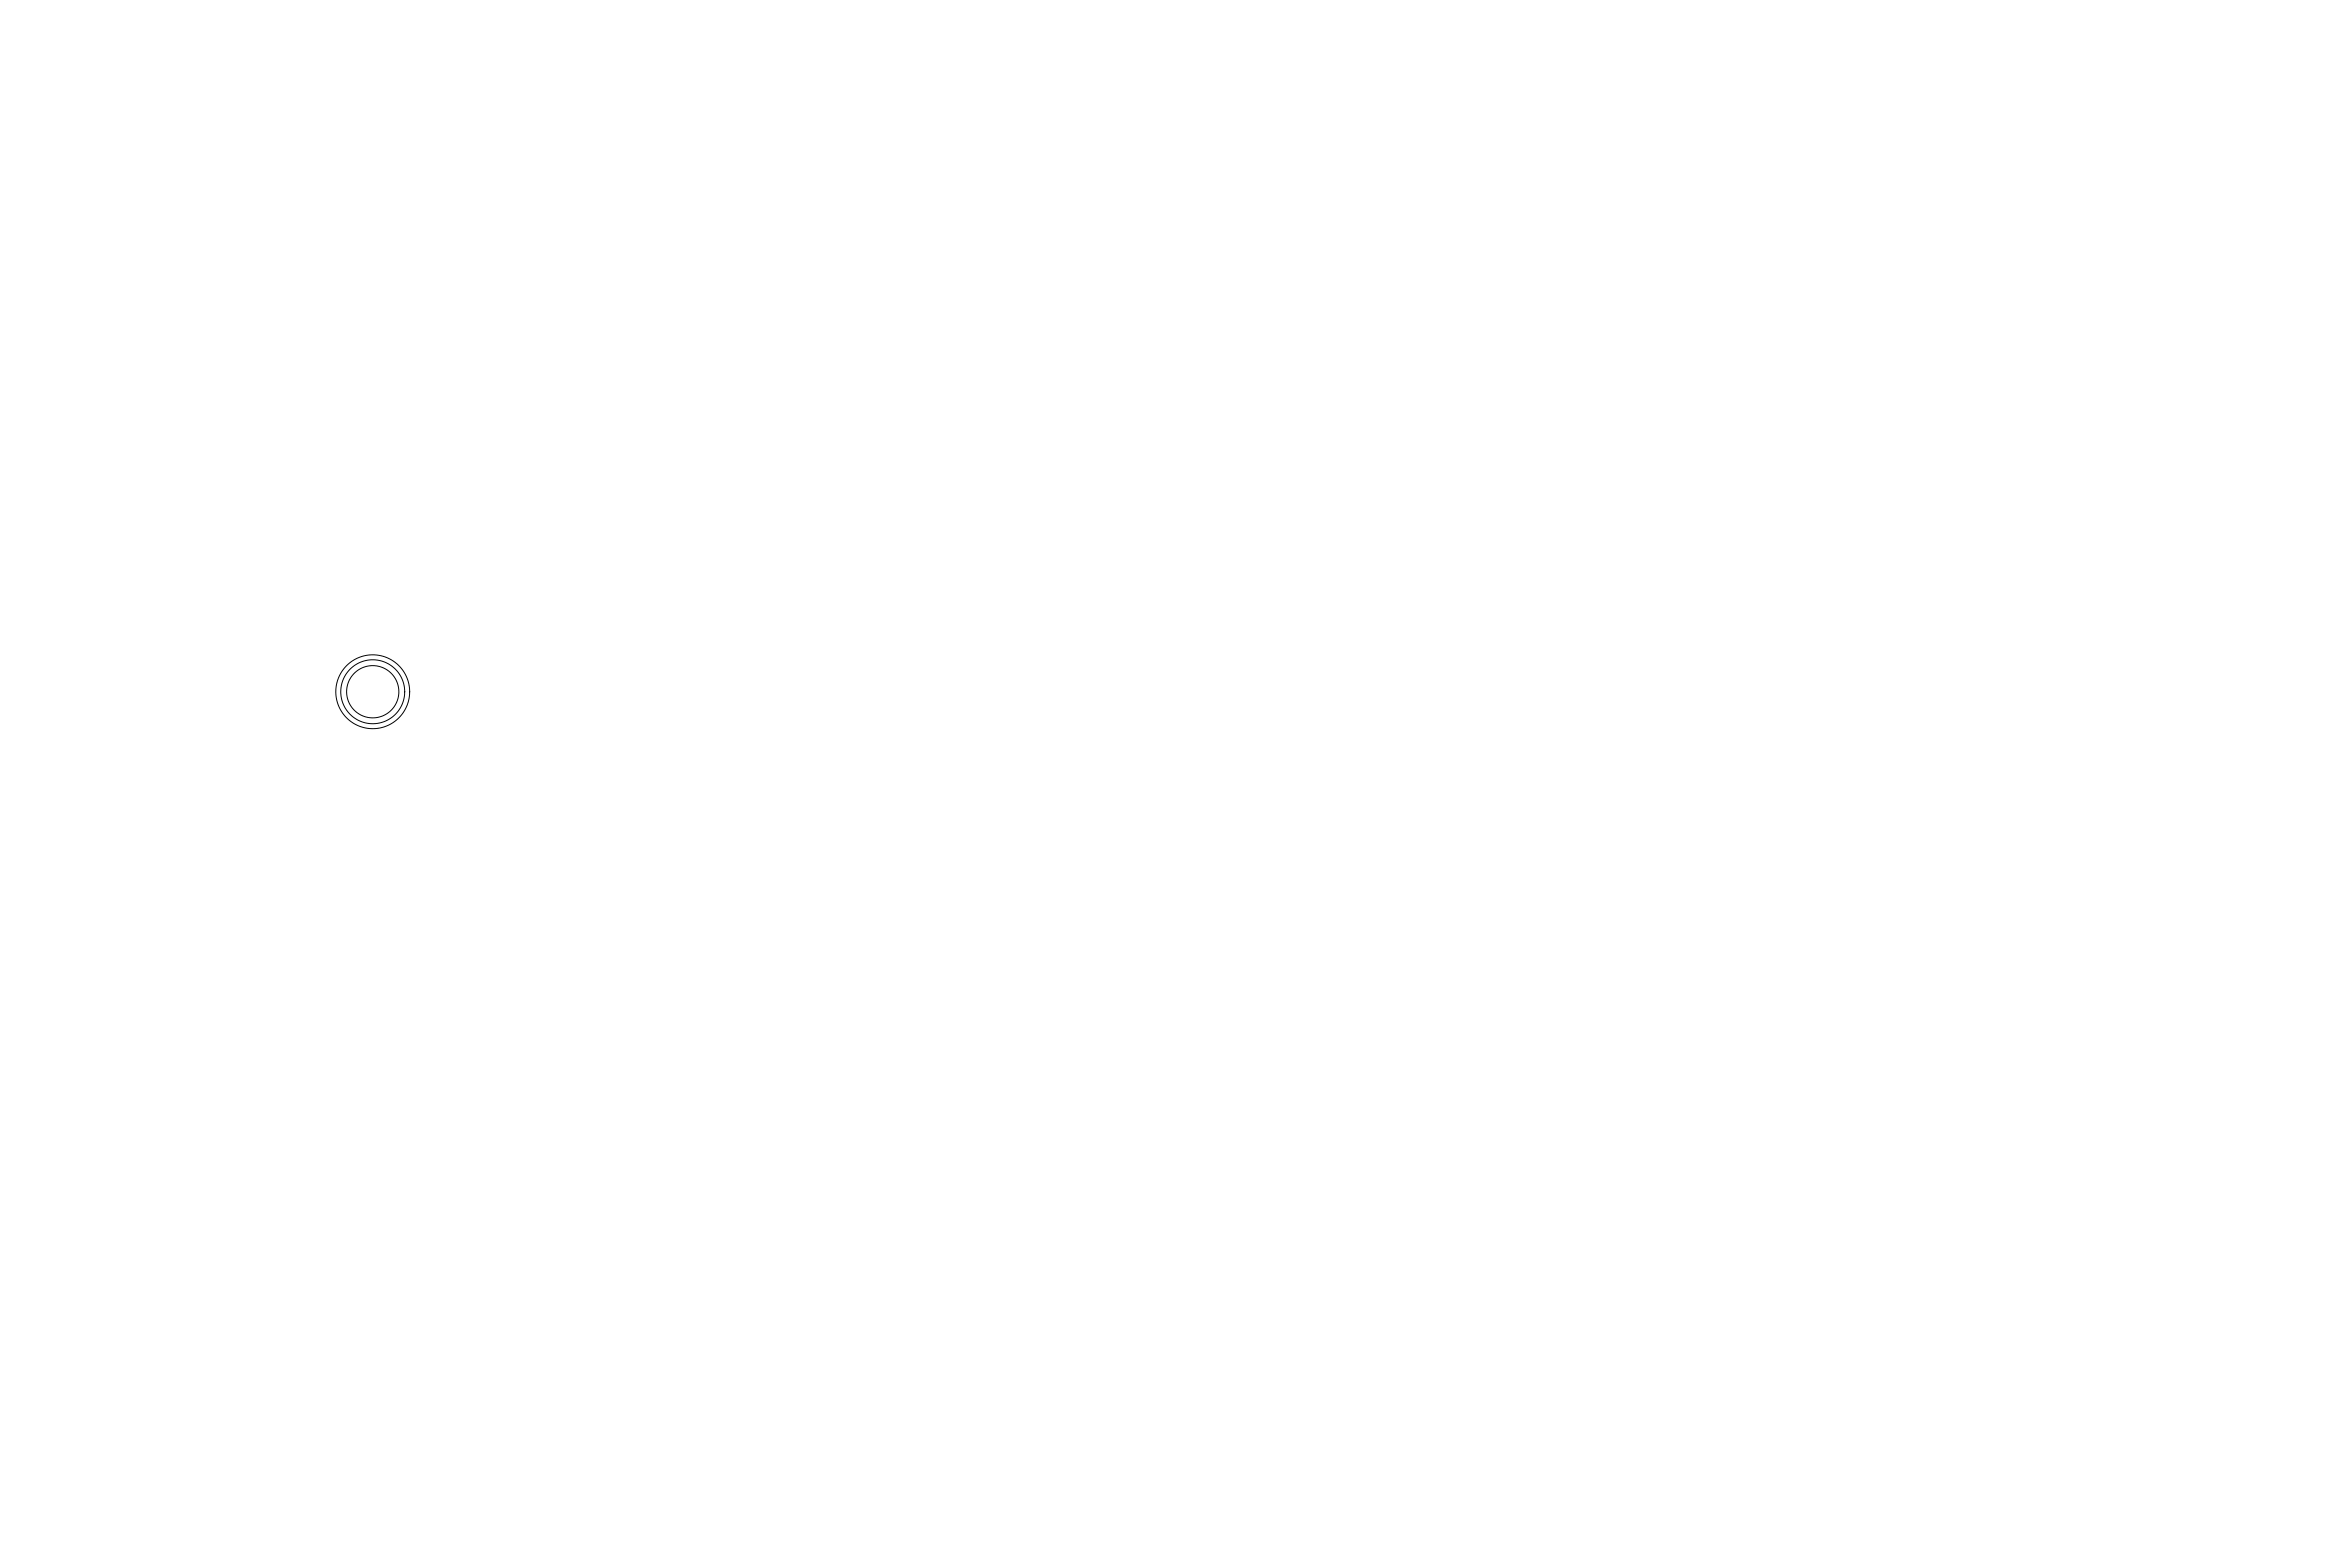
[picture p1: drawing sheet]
<svg xmlns="http://www.w3.org/2000/svg" width="900mm" height="600mm" viewBox="0 0 900 600" stroke-linecap="round" stroke-linejoin="round" font-family="sans-serif">
<g fill="none" stroke="#000" stroke-width=".38">
<path d="M155 264.9h.1M156.9 264.9h.1"/>
<circle cx="142.7" cy="264.9" r="14.1"/>
<circle cx="142.7" cy="264.9" r="12.2"/>
<circle cx="142.7" cy="264.9" r="10"/>
</g>
</svg>
